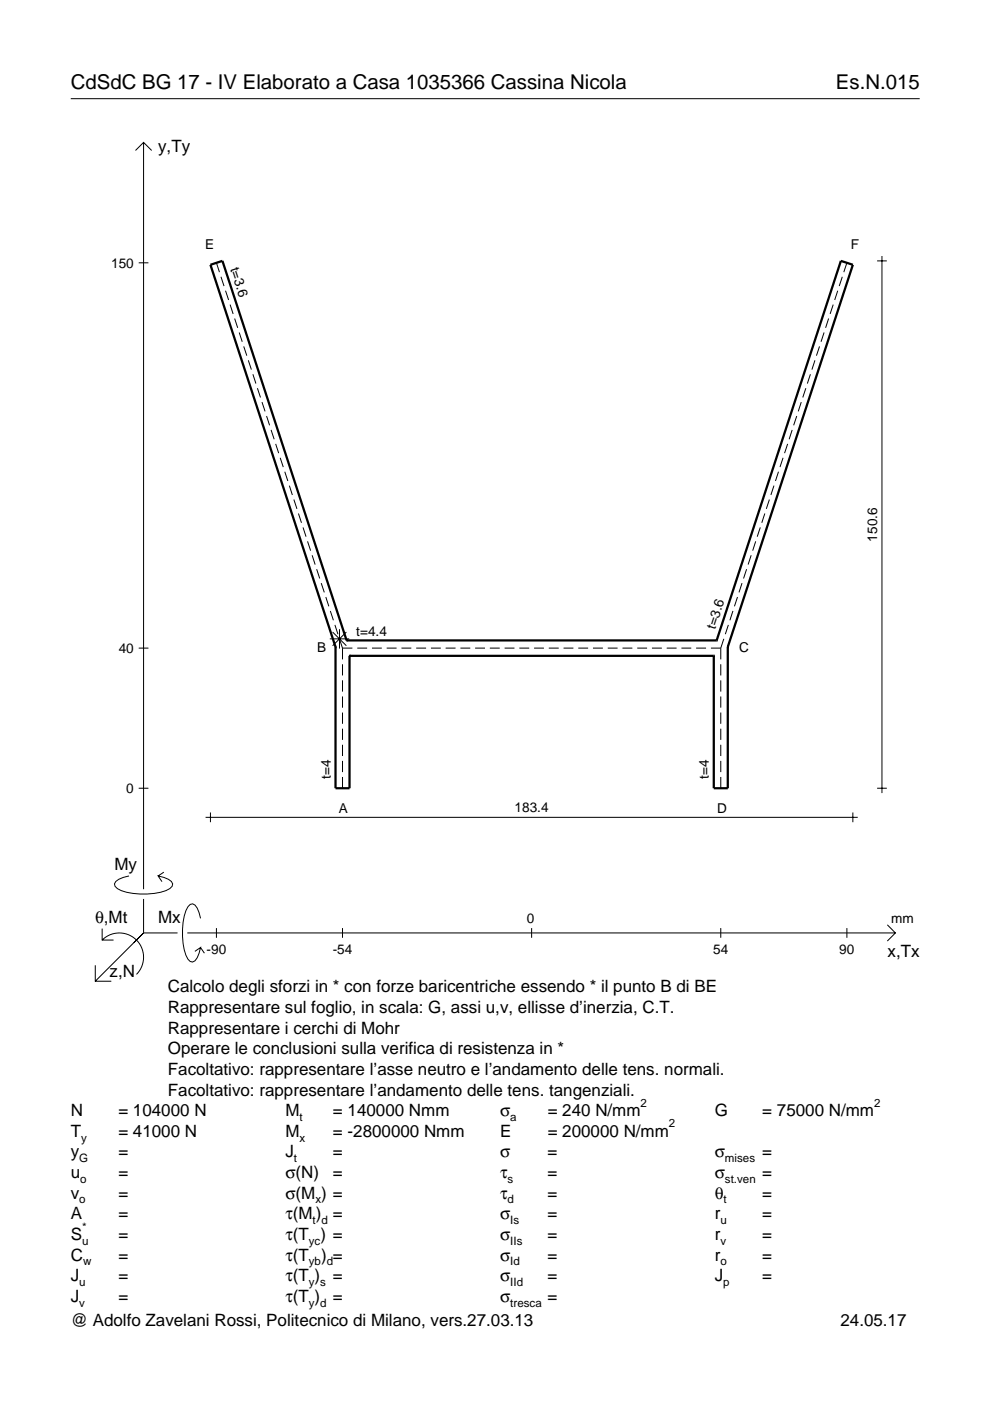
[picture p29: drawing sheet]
<svg xmlns="http://www.w3.org/2000/svg" width="210mm" height="297mm" viewBox="0 0 210 297" stroke-linecap="round" stroke-linejoin="round" font-family="sans-serif">
<defs><g id="words">
<g font-size="4.3">
<text x="15" y="18.9">CdSdC BG 17 - IV Elaborato a Casa 1035366 Cassina Nicola</text>
<text x="177.2" y="18.9">Es.N.015</text>
</g>
<g font-size="3.6">
<text x="33.5" y="32.3">y,Ty</text>
<text x="24.3" y="184.4">My</text>
<text x="20.1" y="195.7">θ,Mt</text>
<text x="33.5" y="195.7">Mx</text>
<text x="188.2" y="203">x,Tx</text>
<text x="23.2" y="207.1">z,N</text>
<text x="35.6" y="210.4">Calcolo degli sforzi in * con forze baricentriche essendo * il punto B di BE</text>
<text x="35.6" y="214.8">Rappresentare sul foglio, in scala: G, assi u,v, ellisse d’inerzia, C.T.</text>
<text x="35.6" y="219.2">Rappresentare i cerchi di Mohr</text>
<text x="35.6" y="223.5">Operare le conclusioni sulla verifica di resistenza in *</text>
<text x="35.6" y="227.9">Facoltativo: rappresentare l’asse neutro e l’andamento delle tens. normali.</text>
<text x="35.6" y="232.3">Facoltativo: rappresentare l’andamento delle tens. tangenziali.</text>
<text x="15" y="236.7">N</text>
<text x="25.1" y="236.7">= 104000 N</text>
<text x="60.5" y="236.7">M</text>
<text x="70.6" y="236.7">= 140000 Nmm</text>
<text x="106" y="236.7">σ</text>
<text x="116.1" y="236.7">= 240 N/mm</text>
<text x="151.5" y="236.7">G</text>
<text x="161.6" y="236.7">= 75000 N/mm</text>
<text x="15" y="245.4">y</text>
<text x="15" y="241">T</text>
<text x="25.1" y="245.4">=</text>
<text x="25.1" y="241">= 41000 N</text>
<text x="60.5" y="245.4">J</text>
<text x="60.5" y="241">M</text>
<text x="70.6" y="245.4">=</text>
<text x="70.6" y="241">= -2800000 Nmm</text>
<text x="106" y="245.4">σ</text>
<text x="106" y="241">E</text>
<text x="116.1" y="245.4">=</text>
<text x="116.1" y="241">= 200000 N/mm</text>
<text x="151.5" y="245.4">σ</text>
<text x="161.6" y="245.4">=</text>
<text x="15" y="249.8">u</text>
<text x="25.1" y="249.8">=</text>
<text x="60.5" y="249.8">σ(N)</text>
<text x="70.6" y="249.8">=</text>
<text x="106" y="249.8">τ</text>
<text x="116.1" y="249.8">=</text>
<text x="151.5" y="249.8">σ</text>
<text x="161.6" y="249.8">=</text>
<text x="15" y="254.2">v</text>
<text x="25.1" y="254.2">=</text>
<text x="60.5" y="254.2">σ(M ) =</text>
<text x="106" y="254.2">τ</text>
<text x="116.1" y="254.2">=</text>
<text x="151.5" y="254.2">θ</text>
<text x="161.6" y="254.2">=</text>
<text x="15" y="258.5">A</text>
<text x="15" y="262.9">S</text>
<text x="25.1" y="262.9">=</text>
<text x="25.1" y="258.5">=</text>
<text x="60.5" y="262.9">τ(T ) =</text>
<text x="60.5" y="258.5">τ(M ) =</text>
<text x="106" y="258.5">σ</text>
<text x="106" y="262.9">σ</text>
<text x="116.1" y="258.5">=</text>
<text x="116.1" y="262.9">=</text>
<text x="151.5" y="262.9">r</text>
<text x="151.5" y="258.5">r</text>
<text x="161.6" y="262.9">=</text>
<text x="161.6" y="258.5">=</text>
<text x="15" y="267.3">C</text>
<text x="25.1" y="267.3">=</text>
<text x="60.5" y="267.3">τ(T</text>
<text x="68.1" y="267.3">) =</text>
<text x="106" y="267.3">σ</text>
<text x="116.1" y="267.3">=</text>
<text x="151.5" y="267.3">r</text>
<text x="161.6" y="267.3">=</text>
<text x="15" y="271.7">J</text>
<text x="25.1" y="271.7">=</text>
<text x="60.5" y="271.7">τ(T )</text>
<text x="70.6" y="271.7">=</text>
<text x="106" y="271.7">σ</text>
<text x="116.1" y="271.7">=</text>
<text x="151.5" y="271.7">J</text>
<text x="161.6" y="271.7">=</text>
<text x="15" y="276">J</text>
<text x="15" y="281.2">@ Adolfo Zavelani Rossi, Politecnico di Milano, vers.27.03.13</text>
<text x="25.1" y="276">=</text>
<text x="60.5" y="276">τ(T )</text>
<text x="70.6" y="276">=</text>
<text x="106" y="276">σ</text>
<text x="116.1" y="276">=</text>
<text x="178.2" y="281.2">24.05.17</text>
</g>
<g font-size="2.9">
<text x="43.5" y="52.7">E</text>
<text x="180.4" y="52.7">F</text>
<text x="23.6" y="56.7">150</text>
<text x="48.8" y="57" transform="rotate(72 48.8 57)">t=3.6</text>
<text x="186" y="114.8" transform="rotate(-90 186 114.8)">150.6</text>
<text x="75.5" y="134.8">t=4.4</text>
<text x="151.6" y="133.5" transform="rotate(-72 151.6 133.5)">t=3.6</text>
<text x="25.2" y="138.4">40</text>
<text x="67.2" y="138.3">B</text>
<text x="156.7" y="138.3">C</text>
<text x="70.1" y="165.1" transform="rotate(-90 70.1 165.1)">t=4</text>
<text x="150.3" y="165.1" transform="rotate(-90 150.3 165.1)">t=4</text>
<text x="26.8" y="168.1">0</text>
<text x="71.9" y="172.4">A</text>
<text x="109.1" y="172.3">183.4</text>
<text x="152.1" y="172.4">D</text>
<text x="111.7" y="195.7">0</text>
<text x="189" y="195.7">mm</text>
<text x="43.8" y="202.2">-90</text>
<text x="70.5" y="202.2">-54</text>
<text x="151.2" y="202.2">54</text>
<text x="178" y="202.2">90</text>
</g>
<g font-size="2.4">
<text x="63.5" y="237.7">t</text>
<text x="108.2" y="237.7">a</text>
<text x="135.8" y="234.7">2</text>
<text x="141.8" y="239">2</text>
<text x="185.3" y="234.7">2</text>
<text x="17.2" y="242">y</text>
<text x="63.5" y="242">x</text>
<text x="16.8" y="246.4">G</text>
<text x="17" y="250.8">o</text>
<text x="62.3" y="246.4">t</text>
<text x="107.6" y="250.8">s</text>
<text x="153.7" y="246.4">mises</text>
<text x="153.7" y="250.8">st.ven</text>
<text x="16.8" y="255.2">o</text>
<text x="66.9" y="255.2">x</text>
<text x="107.6" y="255.2">d</text>
<text x="153.4" y="255.2">t</text>
<text x="17.4" y="263.9">u</text>
<text x="17.4" y="260.9">*</text>
<text x="65.5" y="263.9">yc</text>
<text x="66.3" y="259.5">t d</text>
<text x="108.2" y="259.5">Is</text>
<text x="108.2" y="263.9">IIs</text>
<text x="152.7" y="263.9">v</text>
<text x="152.7" y="259.5">u</text>
<text x="17.6" y="268.3">w</text>
<text x="65.5" y="268.3">yb d</text>
<text x="108.2" y="268.3">Id</text>
<text x="152.7" y="268.3">o</text>
<text x="16.8" y="272.7">u</text>
<text x="65.5" y="272.7">y s</text>
<text x="108.2" y="272.7">IId</text>
<text x="153.3" y="272.7">p</text>
<text x="16.8" y="277">v</text>
<text x="65.5" y="277">y d</text>
<text x="108.2" y="277">tresca</text>
</g>
</g></defs>
<g fill="none" stroke="#000" stroke-width=".21">
<path d="M15 20.9h180M28.7 31.9l1.7-1.7 1.8 1.7M30.4 30.2v158.3M29.4 55.7h2.1M45.9 55.7l.6 2M46.8 58.7l.7 2M178.6 58.7l-.7 2M179.6 55.7l-.7 2M186 55.3h2M187 54.3v113.9M47.8 61.6l.7 2M48.8 64.6l.6 2"/>
<path d="M49.7 67.5l.7 2M50.7 70.5l.7 2M51.7 73.4l.6 2M52.6 76.4l.7 2M53.6 79.3l.7 2M171.8 79.3l-.6 2M172.8 76.4l-.7 2M173.8 73.4l-.7 2M174.7 70.5l-.6 2M175.7 67.5l-.7 2M176.7 64.6l-.7 2M177.6 61.6l-.6 2"/>
<path d="M54.6 82.3l.6 2M55.5 85.3l.7 1.9M56.5 88.2l.7 2M57.5 91.2l.6 1.9M58.4 94.1l.7 2M59.4 97.1l.7 1.9M166 97.1l-.6 1.9M167 94.1l-.7 2M168 91.2l-.7 1.9M168.9 88.2l-.6 2M169.9 85.3l-.7 1.9M170.9 82.3l-.7 2"/>
<path d="M60.4 100l.6 2M61.3 103l.7 1.9M62.3 105.9l.7 2M63.3 108.9l.6 1.9M64.2 111.8l.7 2M65.2 114.8l.7 2M66.2 117.7l.6 2M159.3 117.7l-.7 2M160.2 114.8l-.6 2M161.2 111.8l-.7 2M162.2 108.9l-.7 1.9M163.1 105.9l-.6 2"/>
<path d="M164.1 103l-.7 1.9M165.1 100l-.7 2M29.4 137.4h2.1M67.1 120.7l.7 2M68.1 123.6l.7 2M69.1 126.6l.6 2M69.9 135.5h4.1M70 129.5l.7 2M70.5 134l2.9 2.9M71 132.5l.6 2M72 135.4l.6 2M72 133.4v4.1"/>
<path d="M72.6 137.4h2.1M72.6 137.4v2.4M73.4 134l-2.9 2.9M75.7 137.4h2.1M78.9 137.4h2.1M82 137.4h2.1M85.1 137.4h2.1M88.2 137.4h2.1M91.4 137.4h2.1M94.5 137.4h2.1M97.6 137.4h2.1M100.7 137.4h2.1"/>
<path d="M103.9 137.4h2.1M107 137.4h2.1M110.1 137.4h2.1M113.2 137.4h2.1M116.4 137.4h2.1M119.5 137.4h2.1M122.6 137.4h2.1M125.7 137.4h2.1M128.9 137.4h2M132 137.4h2.1M135.1 137.4h2.1M138.2 137.4h2.1"/>
<path d="M141.4 137.4h2M144.5 137.4h2.1M147.6 137.4h2.1M150.7 137.4h2.1M152.8 137.4v2.4M153.5 135.4l-.7 2M154.4 132.5l-.6 2M155.4 129.5l-.6 2M156.4 126.6l-.7 2M157.3 123.6l-.6 2M158.3 120.7l-.7 2M72.6 140.8v2.4"/>
<path d="M72.6 144.2v2.4M72.6 147.7v2.3M72.6 151.1v2.4M72.6 154.5v2.4M72.6 157.9v2.4M152.8 140.8v2.4M152.8 144.2v2.4M152.8 147.7v2.3M152.8 151.1v2.4M152.8 154.5v2.4M152.8 157.9v2.4M29.4 167.1h2.1"/>
<path d="M43.6 173.3h138.3M44.6 172.3v2M72.6 161.3v2.4M72.6 164.7v2.4M152.8 161.3v2.4M152.8 164.7v2.4M180.8 172.3v2M186 167.1h2M21.7 199.3a5.1 5.1 0 0 1 7.2 0 5.1 5.1 0 0 1 0 7.3M21.7 196.9v2.4h2.4M27.3 185.7a3.6 3.6 0 0 0-3 1.7l.1 .5a5.6 5.6 0 0 0 3.8 1.5 13.4 13.4 0 0 0 7.8-1l.5-.5 .1-.5a3.6 3.6 0 0 0-3.1-1.7l.8 1.2M30.4 190.6v7.2"/>
<path d="M30.4 197.8l-10.2 10.2M30.4 197.8h7.2M34.7 184.9l-1.2 .8M39.7 197.8h150.1M42.5 194.7a3.6 3.6 0 0 0-1.7-3.1l-.5 .2a5.7 5.7 0 0 0-1.5 3.7 13.3 13.3 0 0 0 1 7.9l.5 .5 .5 .1a3.6 3.6 0 0 0 1.7-3.1l-1.2 .8M45.9 196.8v2M72.6 196.8v2M112.7 196.8v2M152.8 196.8v2M179.6 196.8v2M188.1 196.1l1.7 1.7-1.7 1.7M20.2 204.7v3.3h3.4"/>
<path d="M42.5 200.9l.8 1.2"/>
</g>
<path d="M71.1 137.2h.1M71.1 137.2v29.9h3v-28M73.5 135.8h.1M73.5 135.8h78.4M73.5 135.8l-26.3-80.5-2.6 .8 26.5 81.1M74.1 139.1h.1M74.1 139.1h77.2M151.3 139.1h.1M151.9 135.8h.1M151.9 135.8l26.4-80.5 2.5 .8-26.5 81.1M154.3 137.2h.1M154.3 137.2v29.9h-3v-28" fill="none" stroke="#000" stroke-width=".48"/>
<use href="#words"/>
</svg>
